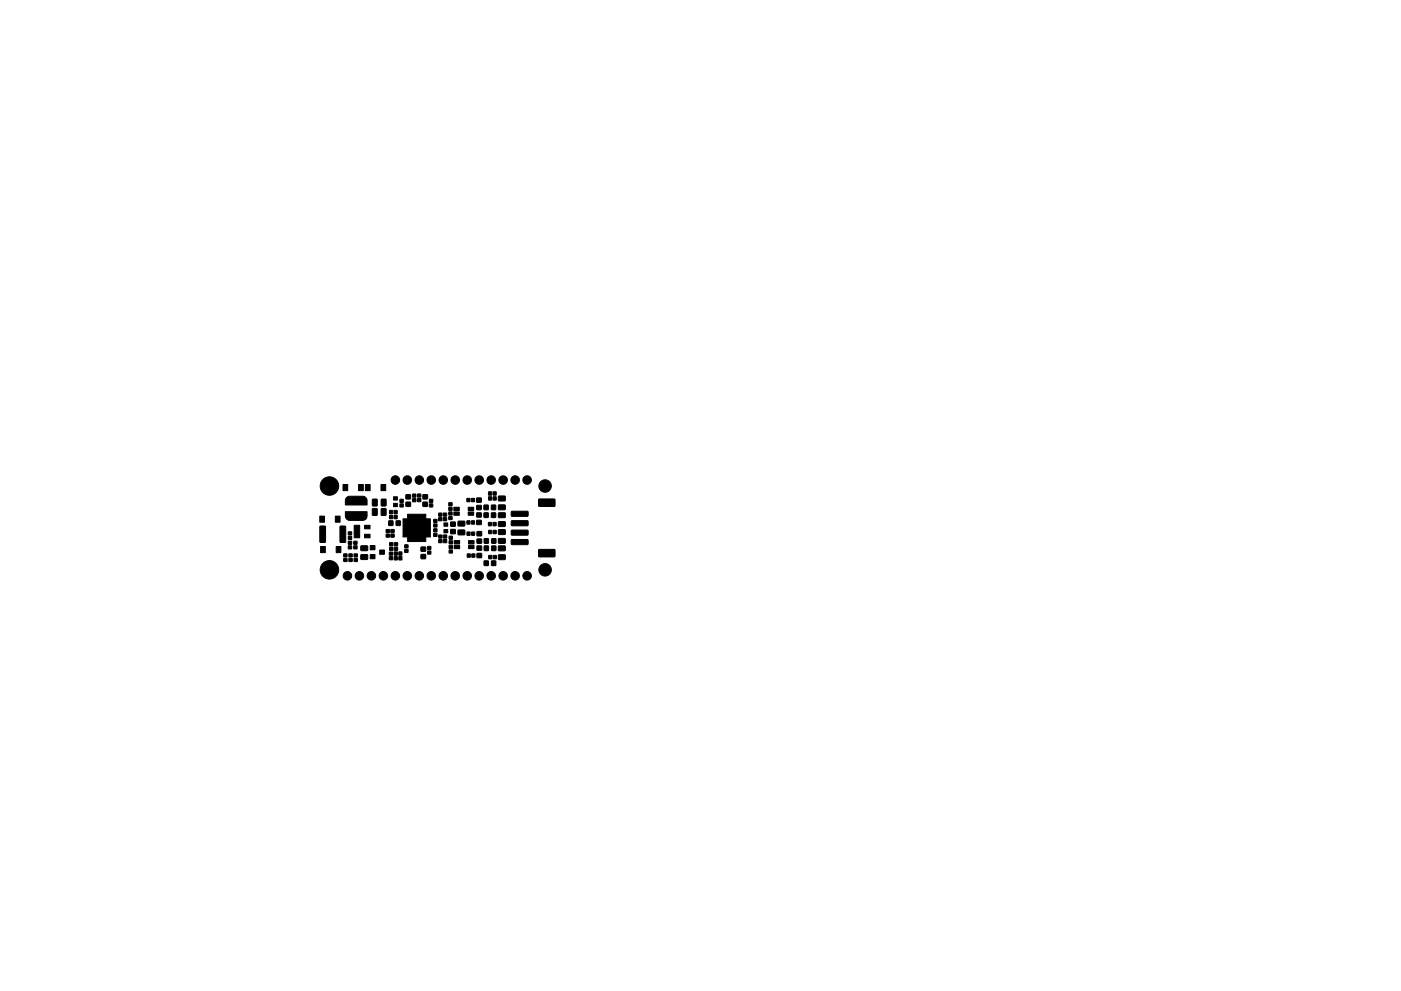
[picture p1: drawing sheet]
<svg xmlns="http://www.w3.org/2000/svg" width="297mm" height="210mm" viewBox="0 0 297 210" stroke-linecap="round" stroke-linejoin="round" font-family="sans-serif">
<g fill="#000" stroke="#000" stroke-width=".21">
<path d="M67.8 109.5h1v1.3h-1zM67.9 111.7l.9-.1 .2 .2v3.1l-.1 .2h-.9l-.2-.2zM68 115.9h1v1.3h-1zM71.1 109.5h1v1.3h-1zM71.3 115.9h1v1.3h-1zM72.1 111.7l1-.1 .2 .2v3.1l-.2 .2h-.9l-.1-.2zM72.9 118.5h.7v.6h-.7zM72.9 117.5h.7v.7h-.7zM72.7 102.8h1v1.3h-1zM73.9 115.8h.6v.6h-.6zM73.9 114.9h.6v.6h-.6zM73.9 113.8h.6v.6h-.6z"/>
<path d="M73.9 112.9h.6v.6h-.6zM74 118.5h.7v.6h-.7zM74 117.5h.7v.7h-.7zM75 115.8h.7v.6h-.7zM75 114.9h.7v.6h-.7zM75.1 118.5h.7v.6h-.7zM75.1 117.5h.7v.7h-.7zM75.1 111.4h1.2v2.7h-1.2zM73.5 105.6l.6-.3h2.8a.93 .93 0 0 1 .9 .9v.9h-4.5l-.1-1.1zM76 102.8h1v1.3h-1zM73.2 108.6h4.6v.9a.93 .93 0 0 1-.9 .9h-2.7a.93 .93 0 0 1-1-.9zM76.5 117.7h1.4v.9l-1.3 .1z"/>
<path d="M76.5 115.8h1.4v1h-1.3zM77.3 113.3h1.2v.8h-1.2zM77.3 111.4h1.2v.8h-1.2zM77.5 102.8h1v1.3h-1zM78.5 117.6h1v.9h-1zM78.5 115.7h1v.9h-1zM79 107.9l1 .1-.1 1.3h-.9zM79 105.9l1 .1-.1 1.3h-.9zM80.5 116.7h1v.9h-1zM80.9 107.9l.9 .1v1.3h-1zM80.9 105.9l.9 .1v1.3h-1zM80.8 102.8h1v1.3h-1z"/>
<path d="M81.9 113.3h.7v.7h-.7zM81.9 112.4h.7v.6h-.7zM82.6 109.4h.6v.6h-.6zM82.6 108.3h.6v.7h-.6zM82.6 118.1h.6v.6h-.6zM82.6 117.2h.6v.6h-.6zM82.4 110.5h.9v1h-.9zM82.6 116.1h.7v.6h-.7zM82.6 115.2h.7v.6h-.7zM82.9 113.3h.7v.7h-.7zM82.9 112.4h.7v.6h-.7zM83.6 109.4h.6v.6h-.6z"/>
<path d="M83.6 108.3h.6v.7h-.6zM83.6 118.1h.6v.7h-.6zM83.6 117.1h.6v.7h-.6zM83.6 116.1h.7v.6h-.7zM83.6 115.2h.7v.6h-.7zM83.4 106.8h.9v.7h-.9zM83.4 105.4h.9v.7h-.9zM84 110.5h.9v1h-.9zM84.6 118.1h.6v.7h-.6zM84.6 117.1h.6v.7h-.6zM84.8 106.9h.7v.6h-.7zM84.8 106h.7v.6h-.7z"/>
<path d="M85.8 116.6h.7v.6h-.7zM85.8 115.6h.7v.6h-.7zM85.5 110.1l.9-.1v-.9h3.9v.9l1 .1-.1 3.8-.9 .1v.9h-3.9v-.9l-.9-.1zM86.1 106.6h.9v.8h-.9zM86.1 105h.9v.8h-.9zM87.5 105.8h.7v.6h-.7zM87.5 104.8h.7v.7h-.7zM88.5 105.8h.7v.6h-.7zM88.5 104.8h.7v.7h-.7zM89.3 117.7h.9v.8h-.9zM89.3 116.1h.9v.8h-.9zM89.7 106.6h.9v.8h-.9z"/>
<path d="M89.7 105h.9v.8h-.9zM90.7 116.9h.6v.6h-.6zM90.7 116h.6v.6h-.6zM91.1 106.9h.6v.6h-.6zM91.1 106h.6v.6h-.6zM92 113.2h.6v.6h-.6zM92 112.2h.6v.6h-.6zM92 111.2h.6v.6h-.6zM92 110.2h.6v.6h-.6zM93 109.8h.7v.7h-.7zM93 108.9h.7v.6h-.7zM93 114.5h.7v.6h-.7z"/>
<path d="M93 113.5h.7v.7h-.7zM94 109.8h.7v.7h-.7zM94 108.9h.7v.6h-.7zM94 114.5h.7v.6h-.7zM94 113.5h.7v.7h-.7zM94.1 112.3h.8v.7h-.8zM94.1 110.9h.8v.7h-.8zM95.2 109.6h.6v.6h-.6zM95.2 108.6h.6v.7h-.6zM95.2 107.6h.6v.7h-.6zM95.2 106.7h.6v.6h-.6zM95.2 116.7h.7v.6h-.7z"/>
<path d="M95.2 115.7h.7v.7h-.7zM95.2 114.7h.7v.7h-.7zM95.2 113.8h.7v.6h-.7zM95.6 112.4h.9v.8h-.9zM95.6 110.8h.9v.8h-.9zM96.2 108.6h1.2v.7h-1.2zM96.2 107.6h1.2v.7h-1.2zM96.3 115.7h1.2v.7h-1.2zM96.3 114.7h1.2v.7h-1.2zM97.1 112.5h1.4v.9l-1.3 .1zM97.1 110.6h1.4v.9l-1.3 .1zM99 110.5h.6v.7h-.6z"/>
<path d="M99 105.8h.6v.6h-.6zM99 112.9h.7v.7h-.7zM99.1 117.5h.6v.7h-.6zM99.3 108.6h1.1v.7h-1.1zM99.3 107.6h1.1v.7h-1.1zM99.3 115.7h1.2v.7h-1.2zM99.3 114.7h1.2v.7h-1.2zM100 110.5h.6v.7h-.6zM100 105.8h.6v.6h-.6zM100 112.9h.6v.7h-.6zM100 117.5h.7v.7h-.7zM101.1 110.4h.9v.9h-.9z"/>
<path d="M101.1 108.8h.9v.9h-.9zM101.1 107.3h.9v.8h-.9zM101.1 105.7h.9v.8h-.9zM101.2 117.4h.9v.9h-.9zM101.2 115.9h.9v.8h-.9zM101.2 114.4h.9v.8h-.9zM101.2 112.8h.9v.9h-.9zM102.6 108.8h.9v1h-.9zM102.6 107.2h.9v.9h-.9zM102.7 119h.8v1h-.8zM102.7 115.9h.8v.9h-.8zM102.7 114.3h.8v.9h-.8z"/>
<path d="M103.6 110.9h.6v.6h-.6zM103.6 104.4h.6v.6h-.6zM103.6 112.5h.6v.7h-.6zM103.6 105.4h.6v.7h-.6zM103.6 117.9h.7v.6h-.7zM104.2 108.8h.9v1h-.9zM104.2 107.2h.9v.9h-.9zM104.2 119h.9v1h-.9zM104.3 115.9h.8v.9h-.8zM104.3 114.3h.8v.9h-.8zM104.5 110.9h.7v.6h-.7zM104.6 104.4h.6v.6h-.6z"/>
<path d="M104.6 112.5h.6v.7h-.6zM104.6 105.4h.6v.7h-.6zM104.6 117.9h.6v.6h-.6zM105.7 117.7h1.4v1h-1.4zM105.7 115.9l1.4-.1v1h-1.4zM105.7 114.3h1.4v.9l-1.4 .1zM105.7 112.4h1.4v.9l-1.4 .1zM105.7 110.7h1.4v.9l-1.4 .1zM105.7 108.8h1.4v1h-1.4zM105.7 107.2l1.4-.1v1h-1.4zM105.7 105.3h1.4v.9l-1.4 .1zM108.4 114.5h3.4l.2 .1v.8l-.2 .2h-3.2l-.2-.2z"/>
<path d="M108.4 112.5h3.4l.2 .1v.8l-.2 .2h-3.2l-.2-.2zM108.4 110.5h3.4l.2 .1v.8l-.2 .2h-3.2l-.2-.2zM108.4 108.5h3.4l.2 .1v.8l-.2 .2h-3.2l-.2-.2zM114.2 116.6h3.4l.1 1.4-.2 .2-3.2-.1-.1-.1zM114.2 105.9h3.4l.1 1.4-.2 .2-3.2-.1-.1-.1z"/>
<circle cx="69.8" cy="103.1" r="1.96"/>
<circle cx="83.8" cy="101.8" r=".9"/>
<circle cx="86.4" cy="101.8" r=".9"/>
<circle cx="88.9" cy="101.8" r=".9"/>
<circle cx="91.4" cy="101.8" r=".9"/>
<circle cx="94" cy="101.8" r=".9"/>
<circle cx="96.5" cy="101.8" r=".9"/>
<circle cx="99.1" cy="101.8" r=".9"/>
<circle cx="101.6" cy="101.8" r=".9"/>
<circle cx="104.1" cy="101.8" r=".9"/>
<circle cx="106.7" cy="101.8" r=".9"/>
<circle cx="109.2" cy="101.8" r=".9"/>
<circle cx="111.8" cy="101.8" r=".9"/>
<circle cx="115.6" cy="103.1" r="1.32"/>
<circle cx="69.8" cy="120.9" r="1.96"/>
<circle cx="73.7" cy="122.2" r=".9"/>
<circle cx="76.2" cy="122.2" r=".9"/>
<circle cx="78.7" cy="122.2" r=".9"/>
<circle cx="81.3" cy="122.2" r=".9"/>
<circle cx="83.8" cy="122.2" r=".9"/>
<circle cx="86.4" cy="122.2" r=".9"/>
<circle cx="88.9" cy="122.2" r=".9"/>
<circle cx="91.4" cy="122.2" r=".9"/>
<circle cx="94" cy="122.2" r=".9"/>
<circle cx="96.5" cy="122.2" r=".9"/>
<circle cx="99.1" cy="122.2" r=".9"/>
<circle cx="101.6" cy="122.2" r=".9"/>
<circle cx="104.1" cy="122.2" r=".9"/>
<circle cx="106.7" cy="122.2" r=".9"/>
<circle cx="109.2" cy="122.2" r=".9"/>
<circle cx="111.8" cy="122.2" r=".9"/>
<circle cx="115.6" cy="120.9" r="1.32"/>
</g>
</svg>
